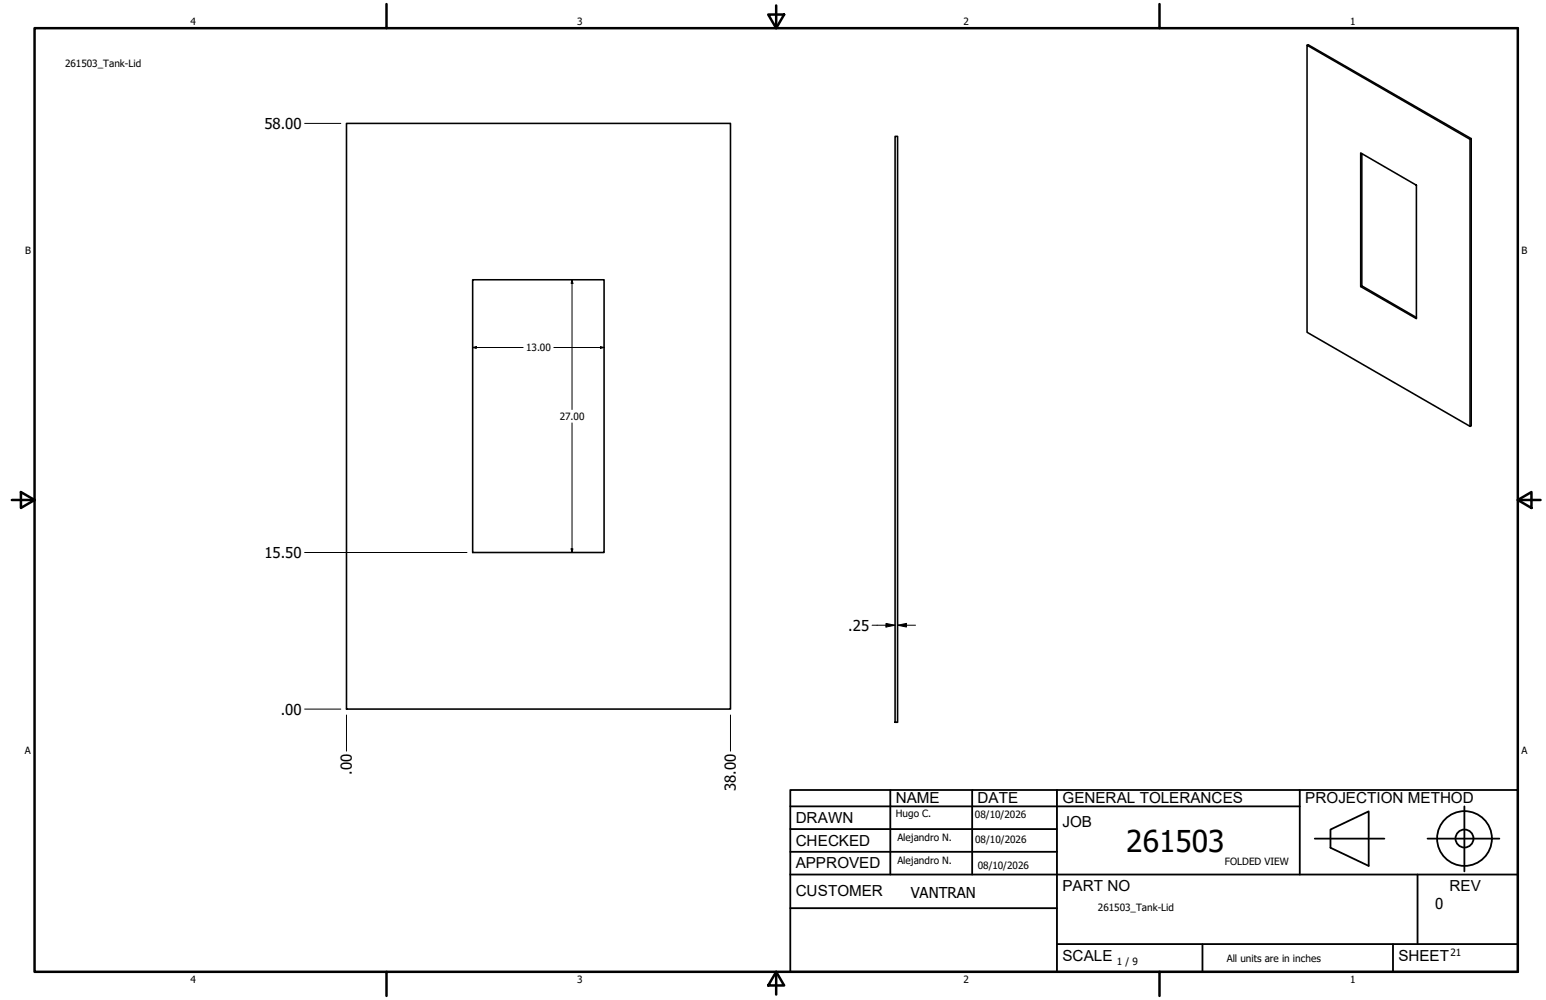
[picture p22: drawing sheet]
<svg xmlns="http://www.w3.org/2000/svg" width="432mm" height="279mm" viewBox="0 0 432 279" stroke-linecap="round" stroke-linejoin="round" font-family="sans-serif">
<defs><g id="words">
<text font-size="8.4" x="314.6" y="238.1">261503</text>
<g font-size="4.3">
<text x="250.2" y="224.2">NAME</text>
<text x="273" y="224.2">DATE</text>
<text x="296.7" y="224.3">GENERAL TOLERANCES</text>
<text x="364.6" y="224.3">PROJECTION METHOD</text>
<text x="222.2" y="229.9">DRAWN</text>
<text x="296.7" y="230.9">JOB</text>
<text x="222.2" y="236.3">CHECKED</text>
<text x="222.2" y="242.6">APPROVED</text>
<text x="222.2" y="250.3">CUSTOMER</text>
<text x="296.7" y="249">PART NO</text>
<text x="404.8" y="248.9">REV</text>
<text x="296.7" y="268.4">SCALE</text>
<text x="390.6" y="268.4">SHEET</text>
</g>
<g font-size="4.2">
<text x="73.9" y="36">58.00</text>
<text x="73.9" y="155.9">15.50</text>
<text x="236.9" y="176.2">.25</text>
<text x="78.4" y="199.6">.00</text>
<text x="98.3" y="216.5" transform="rotate(-90 98.3 216.5)">.00</text>
<text x="205.5" y="221" transform="rotate(-90 205.5 221)">38.00</text>
<text x="254.4" y="250.8">VANTRAN</text>
<text x="400.9" y="254">0</text>
</g>
<g font-size="2.8">
<text x="53.2" y="6.9">4</text>
<text x="161.2" y="6.9">3</text>
<text x="269.1" y="6.9">2</text>
<text x="377.1" y="6.9">1</text>
<text x="18.2" y="18.7">261503_Tank-Lid</text>
<text x="7" y="70.9">B</text>
<text x="424.9" y="70.9">B</text>
<text x="146.9" y="98.1">13.00</text>
<text x="156.3" y="117.3">27.00</text>
<text x="6.9" y="210.6">A</text>
<text x="424.9" y="210.6">A</text>
<text x="250.2" y="228.3">Hugo C.</text>
<text x="272.3" y="228.4">08/10/2026</text>
<text x="250.6" y="234.9">Alejandro N.</text>
<text x="272.4" y="235.6">08/10/2026</text>
<text x="250.6" y="241.5">Alejandro N.</text>
<text x="273.1" y="242.8">08/10/2026</text>
<text x="342.1" y="241.6">FOLDED VIEW</text>
<text x="306.6" y="254.5">261503_Tank-Lid</text>
<text x="312" y="269.7">1 / 9</text>
<text x="342.6" y="268.7">All units are in inches</text>
<text x="405.1" y="267.1">21</text>
<text x="53.2" y="274.6">4</text>
<text x="161.2" y="274.6">3</text>
<text x="269.1" y="274.6">2</text>
<text x="377.1" y="274.6">1</text>
</g>
</g></defs>
<!-- layer: Visible (ANSI) -->
<path d="M365.1 12.6l.3-.1 45.5 26.2v80.2l-.3 .2v-80.2l.3-.2M96.8 34.5h107.2v163.6h-107.2zM250 38.1h.7v163.7h-.7zM410.6 38.9l-45.5-26.3v80.2l45.5 26.3M380 42.7l15.6 9.1v37.2l-15.6-8.9zM380.4 42.9v37l15.2 8.8M132 78.2h36.7v76.2h-36.7zM380.4 79.9l-.4 .2" fill="none" stroke="#000" stroke-width=".44"/>
<!-- layer: Borde (ANSI) -->
<g fill="none" stroke="#000" stroke-width=".7">
<path d="M9.7 7.9h414.2v263.6h-414.2zM107.9 1.1v6.8M214.6 4.1h4.4l-2.2 3.8zM216.8 1.5v6.4M323.8 1.1v6.8M3.3 139.7h6.4M5.8 137.5l3.9 2.2-3.9 2.2zM423.9 139.7l3.8-2.2v4.4zM423.9 139.7h6.4M107.9 271.5v6.8M216.8 271.5l2.2 3.8h-4.4zM216.8 271.5v6.4"/>
<path d="M323.8 271.5v6.8"/>
</g>
<!-- layer: Title (ANSI)-1 -->
<g fill="none" stroke="#000" stroke-width=".51">
<path d="M220.7 220.7h203.2v50.8h-203.2zM220.7 225.3h142.3M220.7 231.6h74.5M220.7 238h74.5M248.7 220.7v23.6M271.5 220.7v23.6M295.2 220.7v50.8M363 220.7v23.6M367.2 234.3h19.5M371.6 231.8l10.7-5.1v15.2l-10.7-5zM398.7 234.3h20.1M409 225.3v18.2"/>
<path d="M220.7 244.3h203.2M220.7 253.7h74.5M395.9 244.3v19.5M295.2 263.8h128.7M335.9 263.8v7.7M389.1 263.8v7.7"/>
<circle cx="409" cy="234.3" r="7.7"/>
<circle cx="409" cy="234.3" r="2.51"/>
</g>
<!-- layer: Cota (ANSI) -->
<g fill="none" stroke="#000" stroke-width=".28">
<path d="M85.1 34.5h10.1M159.8 78.2l.2 1h-.5zM159.8 78.2v36.2M132 97.1l1-.3v.5zM132 97.1h14.1M154.7 97.1h14M167.7 96.8l1 .3-1 .2zM159.8 118.2v36.2M85.1 154.4h45.3M159.5 153.4h.5l-.2 1zM243.6 174.7h6.4M247.5 174.2l2.5 .5-2.5 .5z"/>
<path d="M250.7 174.7l2.5-.5v1zM250.7 174.7h5M85.1 198.1h10.1M96.8 199.8v10.1M204 199.8v10.1"/>
</g>
<path d="M159.8 78.2l.2 1h-.5zM132 97.1l1-.3v.5zM167.7 96.8l1 .3-1 .2zM159.5 153.4h.5l-.2 1zM247.5 174.2l2.5 .5-2.5 .5zM250.7 174.7l2.5-.5v1z" fill="#000"/>
<use href="#words"/>
</svg>
